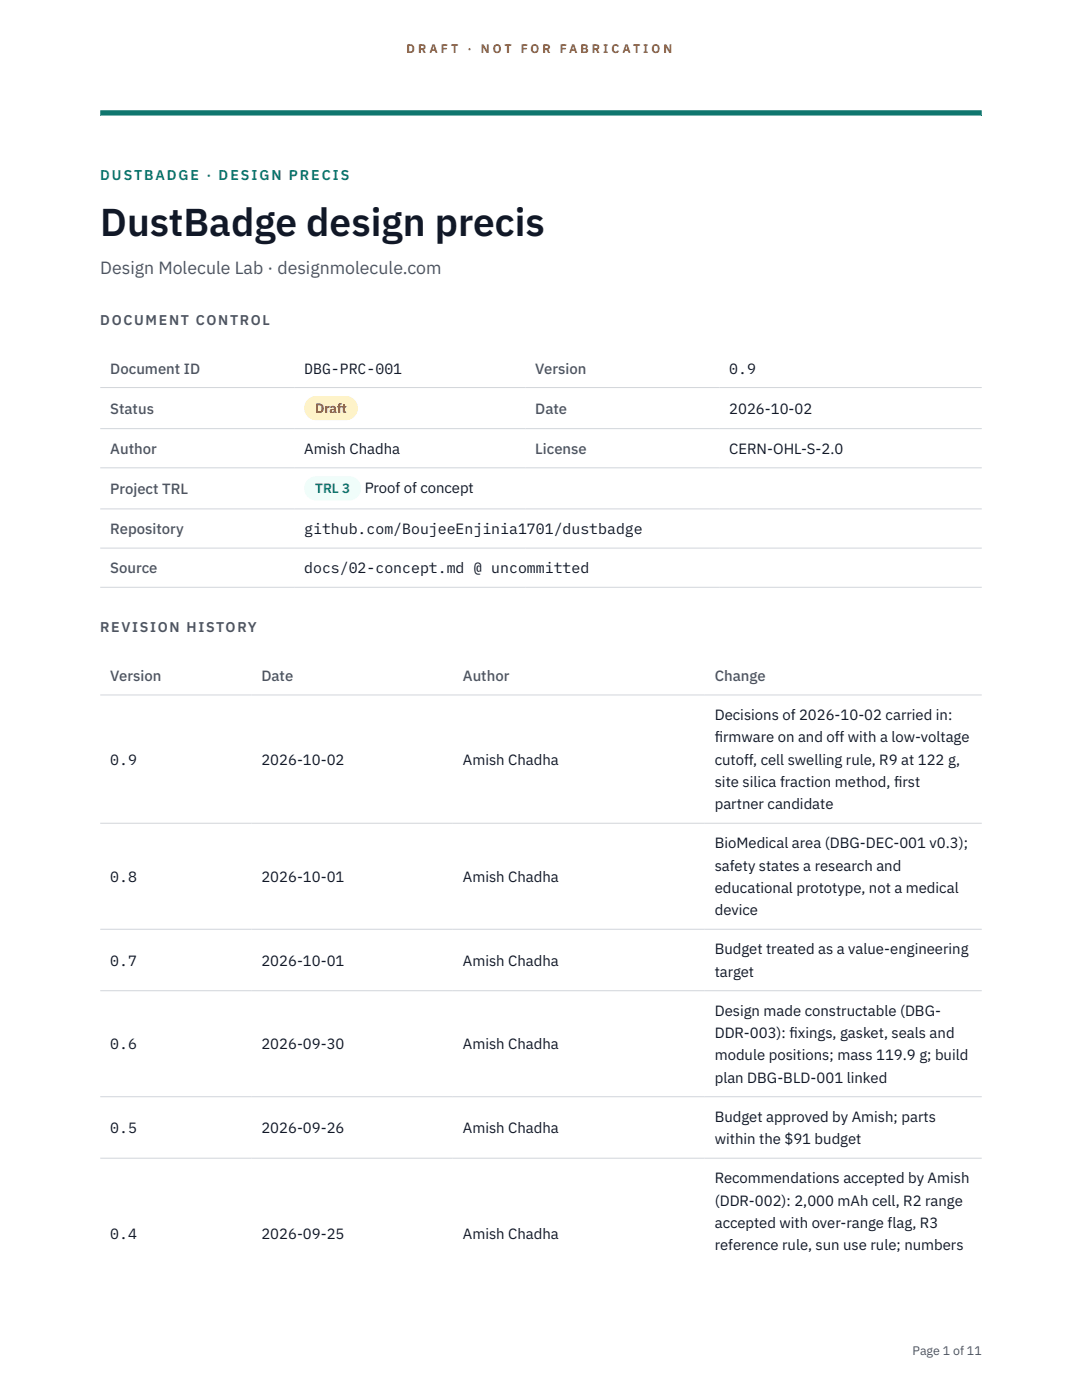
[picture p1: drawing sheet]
<svg xmlns="http://www.w3.org/2000/svg" width="216mm" height="279mm" viewBox="0 0 216 279" stroke-linecap="round" stroke-linejoin="round" font-family="sans-serif">
<defs><g id="words">
<text font-size="7.8" fill="#111827" x="20" y="47.1">DustBadge design precis</text>
<text font-size="3.5" fill="#4b5563" x="20" y="54.6">Design Molecule Lab · designmolecule.com</text>
<g font-size="3" fill="#4b5563">
<text x="22" y="74.5">Document ID</text>
<text x="106.8" y="74.5">Version</text>
<text x="22" y="82.6">Status</text>
<text x="106.8" y="82.6">Date</text>
<text x="22" y="90.6">Author</text>
<text x="106.8" y="90.6">License</text>
<text x="22" y="98.6">Project TRL</text>
<text x="22" y="106.6">Repository</text>
<text x="22" y="114.4">Source</text>
<text x="22" y="135.9">Version</text>
<text x="52.2" y="135.9">Date</text>
<text x="92.4" y="135.9">Author</text>
<text x="142.6" y="135.9">Change</text>
</g>
<g font-size="3" fill="#111827">
<text x="60.7" y="74.5">DBG-PRC-001</text>
<text x="145.5" y="74.5">0.9</text>
<text x="145.5" y="82.6">2026-10-02</text>
<text x="60.7" y="90.6">Amish Chadha</text>
<text x="145.5" y="90.6">CERN-OHL-S-2.0</text>
<text x="72.8" y="98.5">Proof of concept</text>
<text x="60.7" y="106.6">github.com/BoujeeEnjinia1701/dustbadge</text>
<text x="60.7" y="114.4">docs/02-concept.md @ uncommitted</text>
<text x="142.6" y="143.7">Decisions of 2026-10-02 carried in:</text>
<text x="142.6" y="148.2">f</text>
<text x="142.6" y="148.2">irmware on and off with a low-voltage</text>
<text x="22" y="152.6">0.9</text>
<text x="52.2" y="152.6">2026-10-02</text>
<text x="92.4" y="152.6">Amish Chadha</text>
<text x="142.6" y="152.6">cutoff, cell swelling rule, R9 at 122 g,</text>
<text x="142.6" y="157.1">site silica fraction method, f</text>
<text x="142.6" y="161.5">partner candidate</text>
<text x="178.4" y="157.1">irst</text>
<text x="142.6" y="169.3">BioMedical area (DBG-DEC-001 v0.3);</text>
<text x="142.6" y="173.8">safety states a research and</text>
<text x="22" y="176">0.8</text>
<text x="52.2" y="176">2026-10-01</text>
<text x="92.4" y="176">Amish Chadha</text>
<text x="142.6" y="178.2">educational prototype, not a medical</text>
<text x="142.6" y="182.7">device</text>
<text x="142.6" y="190.5">Budget treated as a value-engineering</text>
<text x="22" y="192.7">0.7</text>
<text x="52.2" y="192.7">2026-10-01</text>
<text x="92.4" y="192.7">Amish Chadha</text>
<text x="142.6" y="194.9">target</text>
<text x="142.6" y="202.7">Design made constructable (DBG-</text>
<text x="22" y="209.4">0.6</text>
<text x="52.2" y="209.4">2026-09-30</text>
<text x="92.4" y="209.4">Amish Chadha</text>
<text x="142.6" y="207.2">DDR-003): f</text>
<text x="157.5" y="207.2">ixings, gasket, seals and</text>
<text x="142.6" y="211.6">module positions; mass 119.9 g; build</text>
<text x="142.6" y="216.1">plan DBG-BLD-001 linked</text>
<text x="22" y="226.1">0.5</text>
<text x="52.2" y="226.1">2026-09-26</text>
<text x="92.4" y="226.1">Amish Chadha</text>
<text x="142.6" y="223.9">Budget approved by Amish; parts</text>
<text x="142.6" y="228.3">within the $91 budget</text>
<text x="142.6" y="236.2">Recommendations accepted by Amish</text>
<text x="142.6" y="240.6">(DDR-002): 2,000 mAh cell, R2 range</text>
<text x="142.6" y="245.1">accepted with over-range flag, R3</text>
<text x="22" y="247.2">0.4</text>
<text x="52.2" y="247.2">2026-09-25</text>
<text x="92.4" y="247.2">Amish Chadha</text>
<text x="142.6" y="249.5">reference rule, sun use rule; numbers</text>
</g>
<text font-size="2.8" fill="#0f766e" x="20" y="36">DUSTBADGE · DESIGN PRECIS</text>
<g font-size="2.8" fill="#4b5563">
<text x="20" y="64.8">DOCUMENT CONTROL</text>
<text x="20" y="126.2">REVISION HISTORY</text>
</g>
<text font-size="2.7" fill="#92400e" x="62.9" y="82.5">Draft</text>
<text font-size="2.7" fill="#0f766e" x="62.9" y="98.5">TRL 3</text>
<g font-size="2.5" fill="#b45309">
<text x="81.1" y="10.5">D R A F T</text>
<text x="93.3" y="10.5">·</text>
<text x="95.9" y="10.5">N O T</text>
<text x="103.9" y="10.5">F O R</text>
<text x="111.7" y="10.5">F A B R I C A T I O N</text>
</g>
<text font-size="2.5" fill="#4b5563" x="182.1" y="270.3">Page 1 of 11</text>
</g></defs>
<path d="M20 23.1h175.9zM20 22h175.9v1.1h-175.9z" fill-rule="evenodd" fill="#0f766e"/>
<path d="M20 77.3h175.9M20 85.5h175.9M20 93.4h175.9M20 101.6h175.9M20 109.4h175.9M20 117.2h175.9M20 138.7h175.9M20 164.3h175.9M20 185.5h175.9M20 197.7h175.9M20 218.9h175.9M20 231.1h175.9" fill="none" stroke="#d1d5db" stroke-width=".2"/>
<path d="M60.7 79h10.7v4.9h-10.7z" fill="#fef3c7"/>
<path d="M60.7 95.1h11.4v4.8h-11.4z" fill="#f0fdfa"/>
<use href="#words"/>
</svg>
